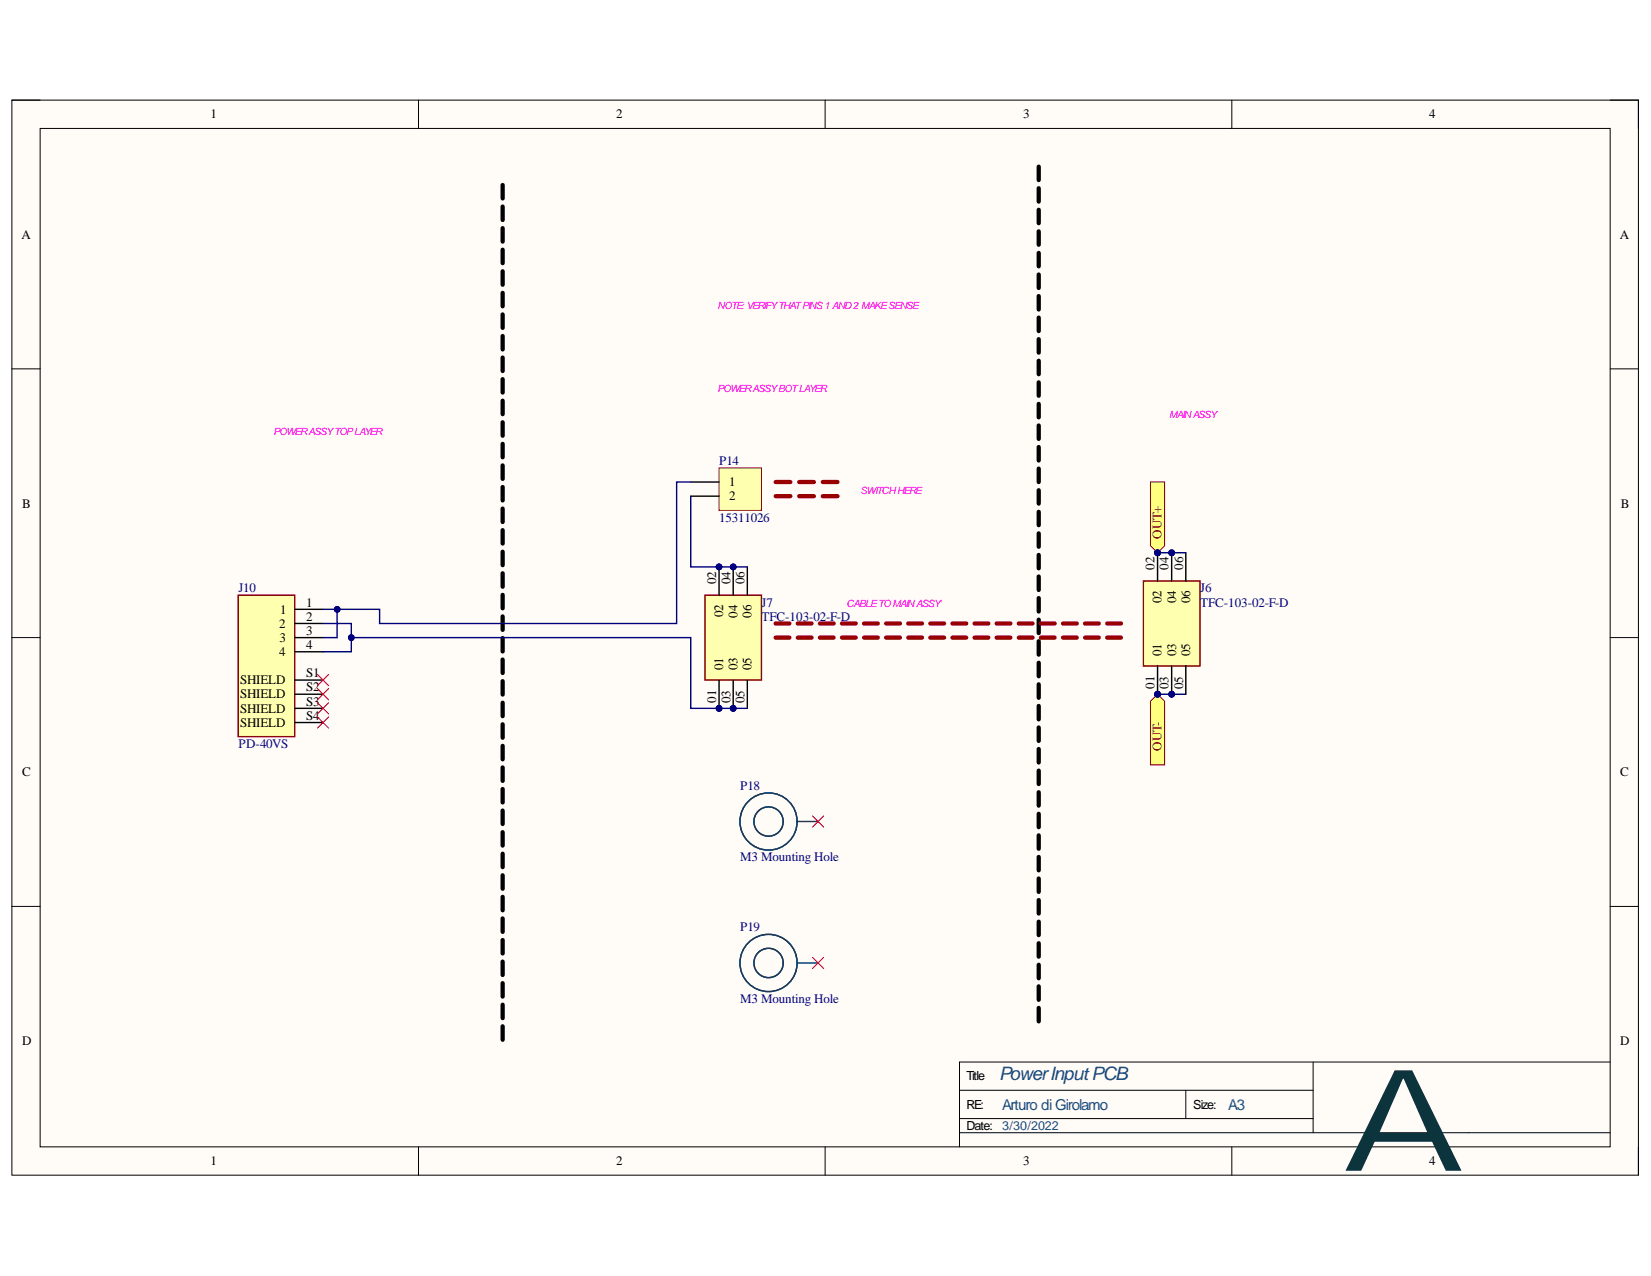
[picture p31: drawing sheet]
<svg xmlns="http://www.w3.org/2000/svg" width="279mm" height="216mm" viewBox="0 0 279 216" stroke-linecap="round" stroke-linejoin="round" font-family="sans-serif">
<defs><g id="words">
<text font-size="23.9" fill="#0c343d" x="227.1" y="198.1">A</text>
<text font-size="3.1" fill="#0b5394" x="169.1" y="182.8">PowerInputPCB</text>
<g font-size="2.5" fill="#0b5394">
<text x="169.6" y="187.8">Arturo di Girolamo</text>
<text x="207.8" y="187.8">A3</text>
</g>
<g font-size="2.2">
<text x="35.6" y="20">1</text>
<text x="104.3" y="20">2</text>
<text x="173.1" y="20">3</text>
<text x="241.9" y="20">4</text>
<text x="3.6" y="40.4">A</text>
<text x="274.1" y="40.4">A</text>
<text x="123.4" y="82.2">1</text>
<text x="3.7" y="85.9">B</text>
<text x="123.4" y="84.6">2</text>
<text x="274.3" y="85.9">B</text>
<text x="121.2" y="98.8" transform="rotate(-90 121.2 98.8)">02</text>
<text x="123.6" y="98.8" transform="rotate(-90 123.6 98.8)">04</text>
<text x="126" y="98.8" transform="rotate(-90 126 98.8)">06</text>
<text x="195.4" y="96.4" transform="rotate(-90 195.4 96.4)">02</text>
<text x="197.8" y="96.4" transform="rotate(-90 197.8 96.4)">04</text>
<text x="200.2" y="96.4" transform="rotate(-90 200.2 96.4)">06</text>
<text x="47.2" y="106.2">2</text>
<text x="47.4" y="103.8">1</text>
<text x="51.8" y="102.6">1</text>
<text x="51.8" y="105">2</text>
<text x="51.8" y="107.4">3</text>
<text x="122.4" y="104.4" transform="rotate(-90 122.4 104.4)">02</text>
<text x="124.8" y="104.5" transform="rotate(-90 124.8 104.5)">04</text>
<text x="127.2" y="104.5" transform="rotate(-90 127.2 104.5)">06</text>
<text x="196.6" y="102" transform="rotate(-90 196.6 102)">02</text>
<text x="199" y="102" transform="rotate(-90 199 102)">04</text>
<text x="201.4" y="102" transform="rotate(-90 201.4 102)">06</text>
<text x="47.2" y="111">4</text>
<text x="47.3" y="108.6">3</text>
<text x="51.8" y="109.7">4</text>
<text x="122.4" y="113.4" transform="rotate(-90 122.4 113.4)">01</text>
<text x="124.8" y="113.4" transform="rotate(-90 124.8 113.4)">03</text>
<text x="127.2" y="113.4" transform="rotate(-90 127.2 113.4)">05</text>
<text x="196.6" y="111" transform="rotate(-90 196.6 111)">01</text>
<text x="199" y="111" transform="rotate(-90 199 111)">03</text>
<text x="201.4" y="111" transform="rotate(-90 201.4 111)">05</text>
<text x="40.6" y="115.8">SHIELD</text>
<text x="40.6" y="118.1">SHIELD</text>
<text x="51.8" y="114.6">S1</text>
<text x="51.8" y="116.9">S2</text>
<text x="51.8" y="119.4">S3</text>
<text x="121.2" y="118.9" transform="rotate(-90 121.2 118.9)">01</text>
<text x="123.6" y="119" transform="rotate(-90 123.6 119)">03</text>
<text x="126" y="119" transform="rotate(-90 126 119)">05</text>
<text x="195.4" y="116.5" transform="rotate(-90 195.4 116.5)">01</text>
<text x="197.8" y="116.6" transform="rotate(-90 197.8 116.6)">03</text>
<text x="200.2" y="116.6" transform="rotate(-90 200.2 116.6)">05</text>
<text x="40.6" y="120.6">SHIELD</text>
<text x="40.6" y="122.9">SHIELD</text>
<text x="51.8" y="121.8">S4</text>
<text x="3.7" y="131.3">C</text>
<text x="274.2" y="131.3">C</text>
<text x="3.7" y="176.8">D</text>
<text x="274.2" y="176.8">D</text>
<text x="35.6" y="197.2">1</text>
<text x="104.3" y="197.2">2</text>
<text x="173.1" y="197.2">3</text>
<text x="241.9" y="197.2">4</text>
</g>
<g font-size="2.2" fill="#000080">
<text x="121.7" y="78.7">P14</text>
<text x="121.7" y="88.3">15311026</text>
<text x="40.4" y="100.2">J10</text>
<text x="203.1" y="100.2">J6</text>
<text x="128.9" y="102.6">J7</text>
<text x="128.9" y="105">TFC-103-02-F-D</text>
<text x="203.1" y="102.6">TFC-103-02-F-D</text>
<text x="40.4" y="126.5">PD-40VS</text>
<text x="125.2" y="133.7">P18</text>
<text x="125.2" y="145.7">M3 Mounting Hole</text>
<text x="125.2" y="157.6">P19</text>
<text x="125.2" y="169.7">M3 Mounting Hole</text>
</g>
<g font-size="2.2" fill="#800000">
<text x="196.6" y="91.1" transform="rotate(-90 196.6 91.1)">OUT+</text>
<text x="196.6" y="127" transform="rotate(-90 196.6 127)">OUT-</text>
</g>
<g font-size="2.1">
<text x="163.6" y="182.8">Title</text>
<text x="163.6" y="191.2">Date:</text>
<text x="163.6" y="187.6">RE:</text>
<text x="201.9" y="187.6">Size:</text>
</g>
<text font-size="2.1" fill="#0b5394" x="169.6" y="191.2">3/30/2022</text>
<g font-size="1.7" fill="#f0f">
<text x="121.4" y="52.2">NOTE: VERIFYTHATPINS1 AND2 MAKESENSE</text>
<text x="121.4" y="66.3">POWERASSYBOTLAYER</text>
<text x="197.9" y="70.7">MAINASSY</text>
<text x="46.3" y="73.5">POWERASSYTOPLAYER</text>
<text x="145.6" y="83.6">SWITCHHERE</text>
<text x="143.3" y="102.7">CABLETOMAINASSY'</text>
</g>
</g></defs>
<path d="M2 16.9h275.3v181.9h-275.3z" fill-rule="evenodd" fill="#fffcf8"/>
<path d="M2 16.9h275.3v181.9h-275.3z" fill="none" stroke="#000" stroke-width=".17"/>
<path d="M6.8 21.7h265.7v172.3h-265.7z" fill-rule="evenodd" fill="#fffcf8"/>
<g fill="none" stroke="#000" stroke-width=".17">
<path d="M2 16.9h4.8M70.8 16.9v4.8M139.6 16.9v4.8M208.5 16.9v4.8M272.5 16.9h4.8v4.8M6.8 21.7h265.7v172.3h-265.7zM2 62.4h4.8M272.5 62.4h4.8M2 107.9h4.8M272.5 107.9h4.8M2 153.4h4.8M272.5 153.4h4.8"/>
<path d="M222.2 179.7v12M272.5 179.7h-110.1v14.3M70.8 194v4.8M139.6 194v4.8M162.4 184.5h59.8M162.4 191.7h110.1M162.4 189.3h59.8M200.7 184.5v4.8M208.5 194v4.8M277.3 194v4.8"/>
</g>
<path d="M194.7 118.7l1.2-1.2 1.2 1.2v10.7h-2.4z" fill-rule="evenodd" fill="#ffff80"/>
<path d="M194.7 118.7l1.2-1.2 1.2 1.2v10.7h-2.4z" fill="none" stroke="#800000" stroke-width=".17"/>
<circle cx="195.9" cy="117.5" r=".48" fill="#000080"/>
<circle cx="195.9" cy="117.5" r=".48" fill="none" stroke="#000080" stroke-width=".17"/>
<path d="M194.7 81.6h2.4v10.7l-1.2 1.2-1.2-1.2z" fill-rule="evenodd" fill="#ffff80"/>
<path d="M194.7 81.6h2.4v10.7l-1.2 1.2-1.2-1.2z" fill="none" stroke="#800000" stroke-width=".17"/>
<circle cx="195.9" cy="93.5" r=".48" fill="#000080"/>
<circle cx="195.9" cy="93.5" r=".48" fill="none" stroke="#000080" stroke-width=".17"/>
<path d="M121.7 79.2h7.2v7.1h-7.2z" fill-rule="evenodd" fill="#ffffb0"/>
<path d="M121.7 79.2h7.2v7.1h-7.2z" fill="none" stroke="#800000" stroke-width=".17"/>
<path d="M116.9 81.6h4.8M116.9 84h4.8" fill="none" stroke="#000" stroke-width=".24"/>
<g fill="none" stroke="#000" stroke-width=".72">
<path d="M85.1 31.3v2.3M85.1 34.9v2.3M85.1 38.6v2.3M175.8 28.2v2.3M175.8 31.8v2.3M175.8 35.5v2.3M175.8 39.1v2.3M85.1 42.2v2.3M85.1 45.9v2.3M85.1 49.5v2.3M85.1 53.2v2.3M85.1 56.8v2.3"/>
<path d="M175.8 42.8v2.3M175.8 46.4v2.3M175.8 50.1v2.3M175.8 53.7v2.3M175.8 57.4v2.3M85.1 60.5v2.3M85.1 64.1v2.3M85.1 67.8v2.3M85.1 71.4v2.3M85.1 75.1v2.3M85.1 78.7v2.3M175.8 61v2.3"/>
<path d="M175.8 64.7v2.3M175.8 68.3v2.3M175.8 72v2.3M175.8 75.6v2.3M175.8 79.3v2.3M85.1 82.4v2.3M85.1 86v2.3M85.1 89.7v2.3M85.1 93.3v2.3M85.1 97v2.3M175.8 82.9v2.3M175.8 86.6v2.3"/>
<path d="M175.8 90.2v2.3M175.8 93.9v2.3M175.8 97.5v2.3M85.1 100.6v2.3M85.1 104.3v2.3M85.1 107.9v2.3M85.1 111.6v2.3M85.1 115.2v2.3M85.1 118.9v2.3M175.8 101.2v2.3M175.8 104.8v2.3M175.8 108.5v2.3"/>
<path d="M175.8 112.1v2.3M175.8 115.8v2.3M175.8 119.4v2.3M85.1 122.5v2.3M85.1 126.2v2.3M85.1 129.8v2.3M85.1 133.5v2.3M85.1 137.1v2.3M175.8 123.1v2.3M175.8 126.7v2.3M175.8 130.4v2.3M175.8 134v2.3"/>
<path d="M175.8 137.7v2.3M85.1 140.8v2.3M85.1 144.4v2.3M85.1 148.1v2.3M85.1 151.7v2.3M85.1 155.4v2.3M85.1 159v2.3M175.8 141.3v2.3M175.8 145v2.3M175.8 148.6v2.3M175.8 152.3v2.3M175.8 155.9v2.3"/>
<path d="M175.8 159.6v2.3M85.1 162.7v2.3M85.1 166.3v2.3M85.1 170v2.3M85.1 173.6v2.3M175.8 163.2v2.3M175.8 166.9v2.3M175.8 170.5v2.3"/>
</g>
<g fill="none" stroke="#980000" stroke-width=".72">
<path d="M131.3 81.6h2.5M131.3 84h2.5M135.3 81.6h2.4M135.3 84h2.4M139.2 81.6h2.5M139.2 84h2.5M131.3 105.5h2.3M131.3 107.9h2.3M135 105.5h2.3M135 107.9h2.3M138.7 105.5h2.4M138.7 107.9h2.4"/>
<path d="M142.5 105.5h2.3M142.5 107.9h2.3M146.2 105.5h2.4M146.2 107.9h2.4M150 105.5h2.3M150 107.9h2.3M153.7 105.5h2.3M153.7 107.9h2.3M157.4 105.5h2.4M157.4 107.9h2.4M161.2 105.5h2.3M161.2 107.9h2.3"/>
<path d="M164.9 105.5h2.4M164.9 107.9h2.4M168.7 105.5h2.3M168.7 107.9h2.3M172.4 105.5h2.3M172.4 107.9h2.3M176.1 105.5h2.4M176.1 107.9h2.4M179.9 105.5h2.3M179.9 107.9h2.3M183.6 105.5h2.4M183.6 107.9h2.4"/>
<path d="M187.4 105.5h2.3M187.4 107.9h2.3"/>
</g>
<g fill="none" stroke="#073763" stroke-width=".24">
<path d="M134.8 139h3.6M134.8 162.9h3.6"/>
<circle cx="130.1" cy="139" r="4.8"/>
<circle cx="130.1" cy="139" r="2.48"/>
<circle cx="130.1" cy="162.9" r="4.8"/>
<circle cx="130.1" cy="162.9" r="2.48"/>
</g>
<path d="M137.5 138l1.9 2M139.4 138l-1.9 2M137.5 162l1.9 1.9M139.4 162l-1.9 1.9" fill="none" stroke="#f00" stroke-width=".17"/>
<path d="M40.3 100.7h9.6v23.9h-9.6z" fill-rule="evenodd" fill="#ffffb0"/>
<path d="M40.3 100.7h9.6v23.9h-9.6z" fill="none" stroke="#800000" stroke-width=".24"/>
<path d="M49.9 103.1h4.8M49.9 105.5h4.8M49.9 107.9h4.8M49.9 110.3h4.8M49.9 115.1h4.8M49.9 117.5h4.8M49.9 119.9h4.8M49.9 122.2h4.8" fill="none" stroke="#000" stroke-width=".24"/>
<path d="M53.7 114.1l1.9 1.9M53.7 116.5l1.9 1.9M53.7 118.9l1.9 1.9M55.6 114.1l-1.9 1.9M55.6 116.5l-1.9 1.9M55.6 118.9l-1.9 1.9M53.7 121.3l1.9 1.9M55.6 121.3l-1.9 1.9" fill="none" stroke="#f00" stroke-width=".17"/>
<circle cx="195.9" cy="117.5" r=".48" fill="#000080"/>
<circle cx="195.9" cy="117.5" r=".48" fill="none" stroke="#000080" stroke-width=".17"/>
<circle cx="198.3" cy="117.5" r=".48" fill="#000080"/>
<circle cx="198.3" cy="117.5" r=".48" fill="none" stroke="#000080" stroke-width=".17"/>
<circle cx="195.9" cy="93.5" r=".48" fill="#000080"/>
<circle cx="195.9" cy="93.5" r=".48" fill="none" stroke="#000080" stroke-width=".17"/>
<circle cx="198.3" cy="93.5" r=".48" fill="#000080"/>
<circle cx="198.3" cy="93.5" r=".48" fill="none" stroke="#000080" stroke-width=".17"/>
<path d="M193.5 98.3h9.6v14.4h-9.6z" fill-rule="evenodd" fill="#ffffb0"/>
<path d="M193.5 98.3h9.6v14.4h-9.6z" fill="none" stroke="#800000" stroke-width=".24"/>
<path d="M195.9 112.7v4.8" fill="none" stroke="#000" stroke-width=".24"/>
<circle cx="195.9" cy="117.5" r=".48" fill="#000080"/>
<circle cx="195.9" cy="117.5" r=".48" fill="none" stroke="#000080" stroke-width=".17"/>
<path d="M198.3 112.7v4.8" fill="none" stroke="#000" stroke-width=".24"/>
<circle cx="198.3" cy="117.5" r=".48" fill="#000080"/>
<circle cx="198.3" cy="117.5" r=".48" fill="none" stroke="#000080" stroke-width=".17"/>
<path d="M195.9 93.5v4.8M200.7 112.7v4.8" fill="none" stroke="#000" stroke-width=".24"/>
<circle cx="195.9" cy="93.5" r=".48" fill="#000080"/>
<circle cx="195.9" cy="93.5" r=".48" fill="none" stroke="#000080" stroke-width=".17"/>
<path d="M198.3 93.5v4.8" fill="none" stroke="#000" stroke-width=".24"/>
<circle cx="198.3" cy="93.5" r=".48" fill="#000080"/>
<circle cx="198.3" cy="93.5" r=".48" fill="none" stroke="#000080" stroke-width=".17"/>
<path d="M200.7 93.5v4.8" fill="none" stroke="#000" stroke-width=".24"/>
<circle cx="121.7" cy="119.9" r=".48" fill="#000080"/>
<circle cx="121.7" cy="119.9" r=".48" fill="none" stroke="#000080" stroke-width=".17"/>
<circle cx="124.1" cy="119.9" r=".48" fill="#000080"/>
<circle cx="124.1" cy="119.9" r=".48" fill="none" stroke="#000080" stroke-width=".17"/>
<circle cx="121.7" cy="95.9" r=".48" fill="#000080"/>
<circle cx="121.7" cy="95.9" r=".48" fill="none" stroke="#000080" stroke-width=".17"/>
<circle cx="124.1" cy="95.9" r=".48" fill="#000080"/>
<circle cx="124.1" cy="95.9" r=".48" fill="none" stroke="#000080" stroke-width=".17"/>
<path d="M119.3 100.7h9.6v14.4h-9.6z" fill-rule="evenodd" fill="#ffffb0"/>
<path d="M119.3 100.7h9.6v14.4h-9.6z" fill="none" stroke="#800000" stroke-width=".24"/>
<path d="M121.7 115.1v4.8" fill="none" stroke="#000" stroke-width=".24"/>
<circle cx="121.7" cy="119.9" r=".48" fill="#000080"/>
<circle cx="121.7" cy="119.9" r=".48" fill="none" stroke="#000080" stroke-width=".17"/>
<path d="M124.1 115.1v4.8" fill="none" stroke="#000" stroke-width=".24"/>
<circle cx="124.1" cy="119.9" r=".48" fill="#000080"/>
<circle cx="124.1" cy="119.9" r=".48" fill="none" stroke="#000080" stroke-width=".17"/>
<path d="M121.7 95.9v4.8M126.5 115.1v4.8" fill="none" stroke="#000" stroke-width=".24"/>
<circle cx="121.7" cy="95.9" r=".48" fill="#000080"/>
<circle cx="121.7" cy="95.9" r=".48" fill="none" stroke="#000080" stroke-width=".17"/>
<path d="M124.1 95.9v4.8" fill="none" stroke="#000" stroke-width=".24"/>
<circle cx="124.1" cy="95.9" r=".48" fill="#000080"/>
<circle cx="124.1" cy="95.9" r=".48" fill="none" stroke="#000080" stroke-width=".17"/>
<path d="M126.5 95.9v4.8" fill="none" stroke="#000" stroke-width=".24"/>
<path d="M195.9 93.5h4.8" fill="none" stroke="#000080" stroke-width=".24"/>
<circle cx="195.9" cy="93.5" r=".48" fill="#000080"/>
<circle cx="195.9" cy="93.5" r=".48" fill="none" stroke="#000080" stroke-width=".17"/>
<circle cx="198.3" cy="93.5" r=".48" fill="#000080"/>
<circle cx="198.3" cy="93.5" r=".48" fill="none" stroke="#000080" stroke-width=".17"/>
<path d="M54.7 105.5h4.8v4.8h-4.8" fill="none" stroke="#000080" stroke-width=".24"/>
<circle cx="59.5" cy="107.9" r=".48" fill="#000080"/>
<circle cx="59.5" cy="107.9" r=".48" fill="none" stroke="#000080" stroke-width=".17"/>
<path d="M54.7 103.1h2.4v4.8h-2.4" fill="none" stroke="#000080" stroke-width=".24"/>
<circle cx="57.1" cy="103.1" r=".48" fill="#000080"/>
<circle cx="57.1" cy="103.1" r=".48" fill="none" stroke="#000080" stroke-width=".17"/>
<path d="M116.9 81.6h-2.4v23.9h-50.3v-2.4h-7.1" fill="none" stroke="#000080" stroke-width=".24"/>
<circle cx="57.1" cy="103.1" r=".48" fill="#000080"/>
<circle cx="57.1" cy="103.1" r=".48" fill="none" stroke="#000080" stroke-width=".17"/>
<path d="M59.5 107.9h57.4v12h9.6" fill="none" stroke="#000080" stroke-width=".24"/>
<circle cx="59.5" cy="107.9" r=".48" fill="#000080"/>
<circle cx="59.5" cy="107.9" r=".48" fill="none" stroke="#000080" stroke-width=".17"/>
<circle cx="121.7" cy="119.9" r=".48" fill="#000080"/>
<circle cx="121.7" cy="119.9" r=".48" fill="none" stroke="#000080" stroke-width=".17"/>
<circle cx="124.1" cy="119.9" r=".48" fill="#000080"/>
<circle cx="124.1" cy="119.9" r=".48" fill="none" stroke="#000080" stroke-width=".17"/>
<path d="M116.9 84v11.9h9.6" fill="none" stroke="#000080" stroke-width=".24"/>
<circle cx="121.7" cy="95.9" r=".48" fill="#000080"/>
<circle cx="121.7" cy="95.9" r=".48" fill="none" stroke="#000080" stroke-width=".17"/>
<circle cx="124.1" cy="95.9" r=".48" fill="#000080"/>
<circle cx="124.1" cy="95.9" r=".48" fill="none" stroke="#000080" stroke-width=".17"/>
<path d="M195.9 117.5h4.8" fill="none" stroke="#000080" stroke-width=".24"/>
<circle cx="195.9" cy="117.5" r=".48" fill="#000080"/>
<circle cx="195.9" cy="117.5" r=".48" fill="none" stroke="#000080" stroke-width=".17"/>
<circle cx="198.3" cy="117.5" r=".48" fill="#000080"/>
<circle cx="198.3" cy="117.5" r=".48" fill="none" stroke="#000080" stroke-width=".17"/>
<use href="#words"/>
</svg>
